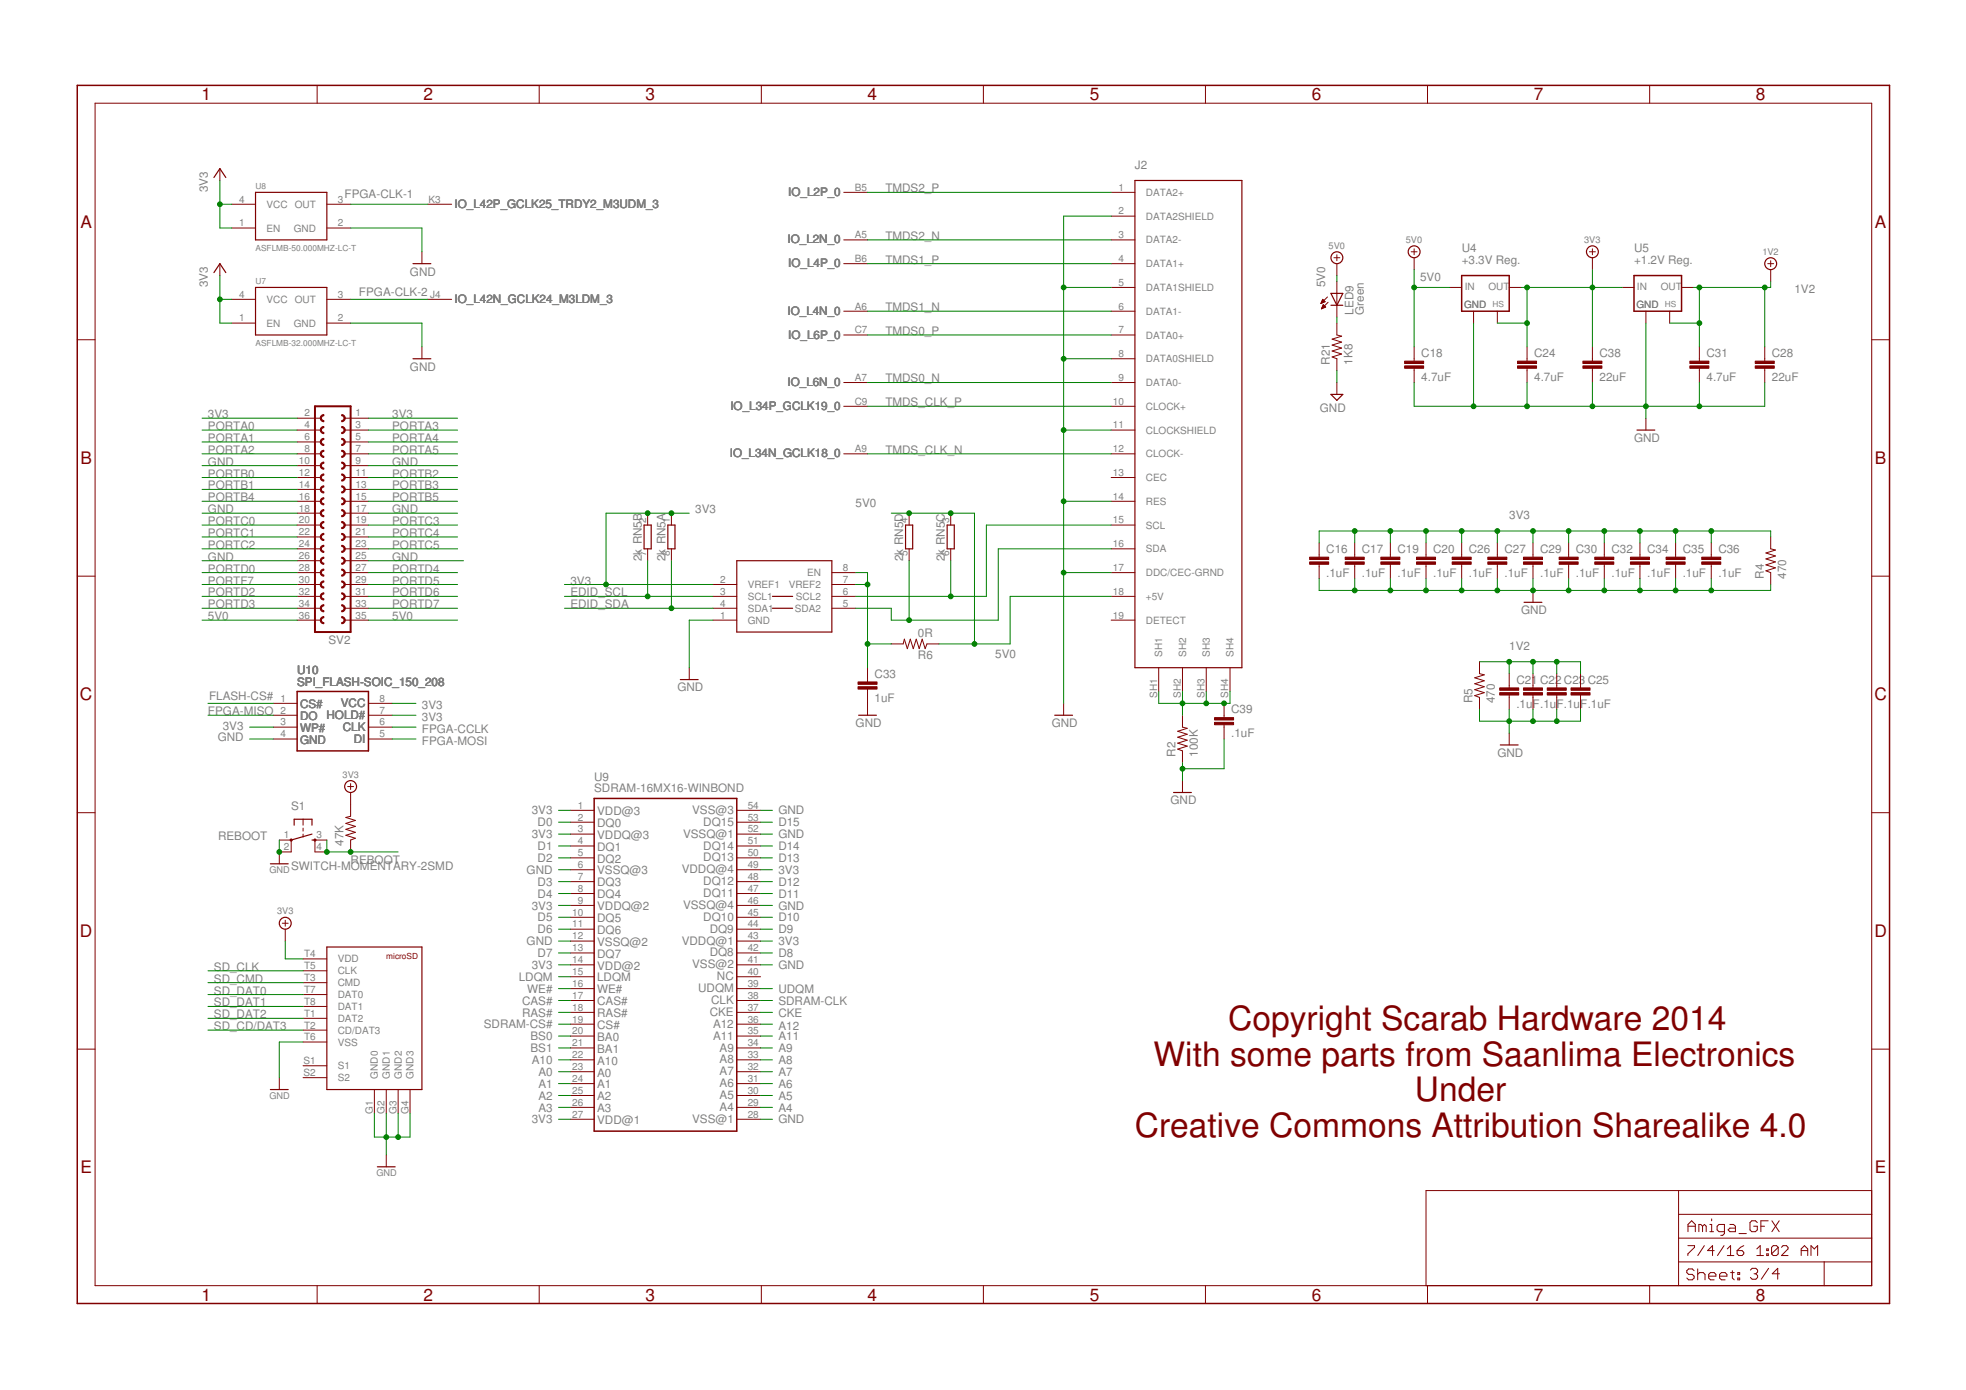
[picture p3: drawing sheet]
<svg xmlns="http://www.w3.org/2000/svg" width="420mm" height="297mm" viewBox="0 0 420 297" stroke-linecap="round" stroke-linejoin="round" font-family="sans-serif">
<defs><g id="words">
<g font-size="7.2" fill="#800000">
<text x="262.5" y="220.1">Copyright Scarab Hardware 2014</text>
<text x="246.5" y="227.8">With some parts from Saanlima Electronics</text>
<text x="302.4" y="235.4">Under</text>
<text x="242.5" y="243">Creative Commons Attribution Sharealike 4.0</text>
</g>
<g font-size="3.7" fill="#800000">
<text x="43" y="21.4">1</text>
<text x="90.5" y="21.4">2</text>
<text x="138" y="21.4">3</text>
<text x="185.4" y="21.4">4</text>
<text x="232.9" y="21.4">5</text>
<text x="280.3" y="21.4">6</text>
<text x="327.8" y="21.4">7</text>
<text x="375.3" y="21.4">8</text>
<text x="17.2" y="48.6">A</text>
<text x="400.7" y="48.6">A</text>
<text x="17.2" y="99.2">B</text>
<text x="400.7" y="99.2">B</text>
<text x="17.1" y="149.7">C</text>
<text x="400.6" y="149.7">C</text>
<text x="17.1" y="200.2">D</text>
<text x="400.6" y="200.2">D</text>
<text x="17.2" y="250.8">E</text>
<text x="400.7" y="250.8">E</text>
<text x="43" y="277.9">1</text>
<text x="90.5" y="277.9">2</text>
<text x="138" y="277.9">3</text>
<text x="185.4" y="277.9">4</text>
<text x="232.9" y="277.9">5</text>
<text x="280.3" y="277.9">6</text>
<text x="327.8" y="277.9">7</text>
<text x="375.3" y="277.9">8</text>
</g>
<g font-size="2.5" fill="#808080">
<text x="44.4" y="41.1" transform="rotate(-90 44.4 41.1)">3V3</text>
<text x="168.4" y="41.9">IO_L2P_0</text>
<text x="189.2" y="41.1">TMDS2_P</text>
<text x="242.5" y="36">J2</text>
<text x="73.7" y="42.4">FPGA-CLK-1</text>
<text x="97.1" y="44.4">IO_L42P_GCLK25_TRDY2_M3UDM_3</text>
<text x="168.3" y="52">IO_L2N_0</text>
<text x="189.2" y="51.3">TMDS2_N</text>
<text x="312.4" y="53.8">U4</text>
<text x="349.2" y="53.8">U5</text>
<text x="87.6" y="58.9">GND</text>
<text x="168.4" y="57.1">IO_L4P_0</text>
<text x="189.2" y="56.3">TMDS1_P</text>
<text x="312.4" y="56.3">+3.3V Reg.</text>
<text x="349.2" y="56.3">+1.2V Reg.</text>
<text x="44.4" y="61.4" transform="rotate(-90 44.4 61.4)">3V3</text>
<text x="76.7" y="63.2">FPGA-CLK-2</text>
<text x="97.1" y="64.7">IO_L42N_GCLK24_M3LDM_3</text>
<text x="283.2" y="61.4" transform="rotate(-90 283.2 61.4)">5V0</text>
<text x="303.5" y="60.2">5V0</text>
<text x="383.5" y="62.7">1V2</text>
<text x="168.3" y="67.3">IO_L4N_0</text>
<text x="189.2" y="66.5">TMDS1_N</text>
<text x="189.2" y="71.6">TMDS0_P</text>
<text x="289.3" y="67.3" transform="rotate(-90 289.3 67.3)">LED9</text>
<text x="291.4" y="67.3" transform="rotate(-90 291.4 67.3)">Green</text>
<text x="168.4" y="72.3">IO_L6P_0</text>
<text x="284.2" y="77.9" transform="rotate(-90 284.2 77.9)">R21</text>
<text x="289" y="77.9" transform="rotate(-90 289 77.9)">1K8</text>
<text x="303.7" y="76.3">C18</text>
<text x="327.9" y="76.3">C24</text>
<text x="341.8" y="76.3">C38</text>
<text x="364.7" y="76.3">C31</text>
<text x="378.7" y="76.3">C28</text>
<text x="87.6" y="79.2">GND</text>
<text x="168.3" y="82.5">IO_L6N_0</text>
<text x="189.2" y="81.7">TMDS0_N</text>
<text x="303.7" y="81.4">4.7uF</text>
<text x="327.9" y="81.4">4.7uF</text>
<text x="341.8" y="81.4">22uF</text>
<text x="364.7" y="81.4">4.7uF</text>
<text x="378.7" y="81.4">22uF</text>
<text x="44.4" y="89.4">3V3</text>
<text x="83.8" y="89.4">3V3</text>
<text x="156.1" y="87.6">IO_L34P_GCLK19_0</text>
<text x="189.2" y="86.8">TMDS_CLK_P</text>
<text x="282.1" y="88">GND</text>
<text x="44.4" y="94.4">PORTA1</text>
<text x="44.4" y="91.9">PORTA0</text>
<text x="83.8" y="91.9">PORTA3</text>
<text x="83.8" y="94.4">PORTA4</text>
<text x="349.2" y="94.4">GND</text>
<text x="44.4" y="99.5">GND</text>
<text x="44.4" y="97">PORTA2</text>
<text x="83.8" y="99.5">GND</text>
<text x="83.8" y="97">PORTA5</text>
<text x="156" y="97.7">IO_L34N_GCLK18_0</text>
<text x="189.2" y="97">TMDS_CLK_N</text>
<text x="44.4" y="102.1">PORTB0</text>
<text x="44.4" y="104.6">PORTB1</text>
<text x="44.4" y="107.1">PORTB4</text>
<text x="83.8" y="107.1">PORTB5</text>
<text x="83.8" y="104.6">PORTB3</text>
<text x="83.8" y="102.1">PORTB2</text>
<text x="44.4" y="109.7">GND</text>
<text x="44.4" y="112.2">PORTC0</text>
<text x="83.8" y="109.7">GND</text>
<text x="83.8" y="112.2">PORTC3</text>
<text x="148.6" y="109.7">3V3</text>
<text x="182.9" y="108.4">5V0</text>
<text x="322.5" y="110.9">3V3</text>
<text x="44.4" y="119.8">GND</text>
<text x="44.4" y="117.3">PORTC2</text>
<text x="44.4" y="114.8">PORTC1</text>
<text x="83.8" y="119.8">GND</text>
<text x="83.8" y="114.8">PORTC4</text>
<text x="83.8" y="117.3">PORTC5</text>
<text x="137.1" y="119.9" transform="rotate(-90 137.1 119.9)">2k RN5B</text>
<text x="142.2" y="119.9" transform="rotate(-90 142.2 119.9)">2k RN5A</text>
<text x="193" y="119.9" transform="rotate(-90 193 119.9)">2k RN5D</text>
<text x="201.9" y="119.9" transform="rotate(-90 201.9 119.9)">2k RN5C</text>
<text x="283.4" y="118.2">C16</text>
<text x="291.1" y="118.2">C17</text>
<text x="298.7" y="118.2">C19</text>
<text x="306.3" y="118.2">C20</text>
<text x="313.9" y="118.2">C26</text>
<text x="321.5" y="118.2">C27</text>
<text x="329.1" y="118.2">C29</text>
<text x="336.8" y="118.2">C30</text>
<text x="344.4" y="118.2">C32</text>
<text x="352" y="118.2">C34</text>
<text x="359.6" y="118.2">C35</text>
<text x="367.2" y="118.2">C36</text>
<text x="44.4" y="122.4">PORTD0</text>
<text x="44.4" y="124.9">PORTF7</text>
<text x="83.8" y="122.4">PORTD4</text>
<text x="83.8" y="124.9">PORTD5</text>
<text x="121.9" y="124.9">3V3</text>
<text x="283.4" y="123.3">.1uF</text>
<text x="291.1" y="123.3">.1uF</text>
<text x="298.7" y="123.3">.1uF</text>
<text x="306.3" y="123.3">.1uF</text>
<text x="313.9" y="123.3">.1uF</text>
<text x="321.5" y="123.3">.1uF</text>
<text x="329.1" y="123.3">.1uF</text>
<text x="336.8" y="123.3">.1uF</text>
<text x="344.4" y="123.3">.1uF</text>
<text x="352" y="123.3">.1uF</text>
<text x="359.6" y="123.3">.1uF</text>
<text x="367.2" y="123.3">.1uF</text>
<text x="376.9" y="123.6" transform="rotate(-90 376.9 123.6)">R4</text>
<text x="381.7" y="123.6" transform="rotate(-90 381.7 123.6)">470</text>
<text x="44.4" y="130">PORTD3</text>
<text x="44.4" y="127.4">PORTD2</text>
<text x="83.8" y="127.4">PORTD6</text>
<text x="83.8" y="130">PORTD7</text>
<text x="121.9" y="127.4">EDID_SCL</text>
<text x="121.9" y="130">EDID_SDA</text>
<text x="325.1" y="131.3">GND</text>
<text x="44.4" y="132.5">5V0</text>
<text x="70.2" y="137.6">SV2</text>
<text x="83.8" y="132.5">5V0</text>
<text x="196.2" y="136.1">0R</text>
<text x="63.5" y="144">U10</text>
<text x="196.2" y="140.9">R6</text>
<text x="212.7" y="140.7">5V0</text>
<text x="322.5" y="138.9">1V2</text>
<text x="44.7" y="149.5">FLASH-CS#</text>
<text x="63.5" y="146.5">SPI_FLASH-SOIC_150_208</text>
<text x="144.8" y="147.8">GND</text>
<text x="186.9" y="149.9">1uF</text>
<text x="186.9" y="144.8">C33</text>
<text x="324.1" y="146.1">C21 C22 C23 C25</text>
<text x="44.4" y="152.8">FPGA-MISO</text>
<text x="47.6" y="155.9">3V3</text>
<text x="64.1" y="151.3">CS#</text>
<text x="64.1" y="153.9">DO</text>
<text x="69.8" y="153.6">HOLD#</text>
<text x="72.8" y="151.1">VCC</text>
<text x="90.2" y="151.6">3V3</text>
<text x="90.2" y="154.1">3V3</text>
<text x="182.9" y="155.4">GND</text>
<text x="224.8" y="155.4">GND</text>
<text x="263.1" y="152.5">C39</text>
<text x="314.7" y="150.3" transform="rotate(-90 314.7 150.3)">R5</text>
<text x="319.5" y="150.3" transform="rotate(-90 319.5 150.3)">470</text>
<text x="324.1" y="151.2">.1uF.1uF.1uF.1uF</text>
<text x="46.5" y="158.4">GND</text>
<text x="64.1" y="156.4">WP#</text>
<text x="64.1" y="158.9">GND</text>
<text x="73.3" y="156.1">CLK</text>
<text x="75.6" y="158.7">DI</text>
<text x="90.2" y="156.7">FPGA-CCLK</text>
<text x="90.2" y="159.2">FPGA-MOSI</text>
<text x="251.2" y="161.7" transform="rotate(-90 251.2 161.7)">R2</text>
<text x="256" y="161.7" transform="rotate(-90 256 161.7)">100K</text>
<text x="263.1" y="157.5">.1uF</text>
<text x="320" y="161.7">GND</text>
<text x="127" y="166.8">U9</text>
<text x="62.2" y="173.2">S1</text>
<text x="127" y="169.4">SDRAM-16MX16-WINBOND</text>
<text x="147.9" y="173.9">VSS@3</text>
<text x="250.2" y="171.9">GND</text>
<text x="46.6" y="179.5">REBOOT</text>
<text x="113.7" y="174.1">3V3</text>
<text x="113.7" y="179.1">3V3</text>
<text x="114.9" y="176.6">D0</text>
<text x="127.6" y="174.2">VDD@3</text>
<text x="127.6" y="176.7">DQ0</text>
<text x="127.6" y="179.3">VDDQ@3</text>
<text x="146" y="179">VSSQ@1</text>
<text x="150.3" y="176.5">DQ15</text>
<text x="166.4" y="174.1">GND</text>
<text x="166.4" y="179.1">GND</text>
<text x="166.4" y="176.6">D15</text>
<text x="62.2" y="185.9">SWITCH-MOMENTARY-2SMD</text>
<text x="73.4" y="180.8" transform="rotate(-90 73.4 180.8)">47K</text>
<text x="74.9" y="184.6">REBOOT</text>
<text x="114.9" y="181.7">D1</text>
<text x="114.9" y="184.2">D2</text>
<text x="127.6" y="181.8">DQ1</text>
<text x="127.6" y="184.3">DQ2</text>
<text x="150.3" y="184.1">DQ13</text>
<text x="150.3" y="181.5">DQ14</text>
<text x="166.4" y="184.2">D13</text>
<text x="166.4" y="181.7">D14</text>
<text x="112.6" y="186.7">GND</text>
<text x="114.9" y="191.8">D4</text>
<text x="114.9" y="189.3">D3</text>
<text x="127.6" y="186.9">VSSQ@3</text>
<text x="127.6" y="189.4">DQ3</text>
<text x="127.6" y="192">DQ4</text>
<text x="145.7" y="186.6">VDDQ@4</text>
<text x="150.3" y="191.7">DQ11</text>
<text x="150.3" y="189.2">DQ12</text>
<text x="166.4" y="186.7">3V3</text>
<text x="166.4" y="191.8">D11</text>
<text x="166.4" y="189.3">D12</text>
<text x="113.7" y="194.4">3V3</text>
<text x="114.9" y="196.9">D5</text>
<text x="127.6" y="194.5">VDDQ@2</text>
<text x="127.6" y="197">DQ5</text>
<text x="146" y="194.2">VSSQ@4</text>
<text x="150.3" y="196.8">DQ10</text>
<text x="166.4" y="194.4">GND</text>
<text x="166.4" y="196.9">D10</text>
<text x="112.6" y="202">GND</text>
<text x="114.9" y="199.4">D6</text>
<text x="127.6" y="199.6">DQ6</text>
<text x="127.6" y="202.1">VSSQ@2</text>
<text x="145.7" y="201.9">VDDQ@1</text>
<text x="151.7" y="199.3">DQ9</text>
<text x="166.4" y="202">3V3</text>
<text x="166.4" y="199.4">D9</text>
<text x="45.7" y="207.4">SD_CLK</text>
<text x="45.7" y="210">SD_CMD</text>
<text x="110.9" y="209.6">LDQM</text>
<text x="113.7" y="207.1">3V3</text>
<text x="114.9" y="204.5">D7</text>
<text x="127.6" y="204.7">DQ7</text>
<text x="127.6" y="207.2">VDD@2</text>
<text x="127.6" y="209.7">LDQM</text>
<text x="147.9" y="206.9">VSS@2</text>
<text x="151.7" y="204.4">DQ8</text>
<text x="153.2" y="209.5">NC</text>
<text x="166.4" y="207.1">GND</text>
<text x="166.4" y="204.5">D8</text>
<text x="45.7" y="212.5">SD_DAT0</text>
<text x="45.7" y="215.1">SD_DAT1</text>
<text x="111.6" y="214.7">CAS#</text>
<text x="112.7" y="212.1">WE#</text>
<text x="127.6" y="212.3">WE#</text>
<text x="127.6" y="214.8">CAS#</text>
<text x="149.2" y="212">UDQM</text>
<text x="152" y="214.6">CLK</text>
<text x="166.4" y="214.7">SDRAM-CLK</text>
<text x="166.4" y="212.1">UDQM</text>
<text x="45.7" y="220.1">SD_CD/DAT3</text>
<text x="45.7" y="217.6">SD_DAT2</text>
<text x="103.4" y="219.8">SDRAM-CS#</text>
<text x="111.6" y="217.2">RAS#</text>
<text x="127.6" y="217.4">RAS#</text>
<text x="127.6" y="219.9">CS#</text>
<text x="151.7" y="217.1">CKE</text>
<text x="152.4" y="219.6">A12</text>
<text x="166.4" y="220.1">A12</text>
<text x="166.4" y="217.2">CKE</text>
<text x="113.4" y="224.8">BS1</text>
<text x="113.4" y="222.3">BS0</text>
<text x="113.7" y="227.4">A10</text>
<text x="127.6" y="222.4">BA0</text>
<text x="127.6" y="225">BA1</text>
<text x="127.6" y="227.5">A10</text>
<text x="152.4" y="222.2">A11</text>
<text x="153.8" y="227.3">A8</text>
<text x="153.8" y="224.7">A9</text>
<text x="166.4" y="227.4">A8</text>
<text x="166.4" y="224.8">A9</text>
<text x="166.4" y="222.3">A11</text>
<text x="115" y="229.9">A0</text>
<text x="115" y="232.5">A1</text>
<text x="127.6" y="230">A0</text>
<text x="127.6" y="232.6">A1</text>
<text x="153.8" y="232.3">A6</text>
<text x="153.8" y="229.8">A7</text>
<text x="166.4" y="232.5">A6</text>
<text x="166.4" y="229.9">A7</text>
<text x="115" y="235">A2</text>
<text x="115" y="237.5">A3</text>
<text x="127.6" y="235.1">A2</text>
<text x="127.6" y="237.7">A3</text>
<text x="147.9" y="240">VSS@1</text>
<text x="153.8" y="237.4">A4</text>
<text x="153.8" y="234.9">A5</text>
<text x="166.4" y="237.5">A4</text>
<text x="166.4" y="235">A5</text>
<text x="113.7" y="240.1">3V3</text>
<text x="127.6" y="240.2">VDD@1</text>
<text x="166.4" y="240.1">GND</text>
</g>
<g font-size="2.1" fill="#808080">
<text x="182.7" y="40.7">B5</text>
<text x="239" y="40.7">1</text>
<text x="244.9" y="41.9">DATA2+</text>
<text x="51.1" y="43.3">4</text>
<text x="56.9" y="44.4">VCC</text>
<text x="63" y="44.4">OUT</text>
<text x="72.2" y="43.3">3</text>
<text x="91.5" y="43.3">K3</text>
<text x="239" y="45.8">2</text>
<text x="244.9" y="46.9">DATA2SHIELD</text>
<text x="51.1" y="48.4">1</text>
<text x="56.9" y="49.5">EN</text>
<text x="62.8" y="49.5">GND</text>
<text x="72.2" y="48.4">2</text>
<text x="182.7" y="50.9">A5</text>
<text x="239" y="50.9">3</text>
<text x="244.9" y="52">DATA2-</text>
<text x="182.7" y="56">B6</text>
<text x="239" y="56">4</text>
<text x="244.9" y="57.1">DATA1+</text>
<text x="51.1" y="63.6">4</text>
<text x="56.9" y="64.7">VCC</text>
<text x="63" y="64.7">OUT</text>
<text x="72.2" y="63.6">3</text>
<text x="91.9" y="63.6">J4</text>
<text x="239" y="61.1">5</text>
<text x="244.9" y="62.2">DATA1SHIELD</text>
<text x="312.9" y="65.7">GND</text>
<text x="313" y="62.1">IN</text>
<text x="318.1" y="62.1">OUT</text>
<text x="349.7" y="65.7">GND</text>
<text x="349.8" y="62.1">IN</text>
<text x="354.9" y="62.1">OUT</text>
<text x="51.1" y="68.7">1</text>
<text x="56.9" y="69.8">EN</text>
<text x="62.8" y="69.8">GND</text>
<text x="72.2" y="68.7">2</text>
<text x="182.7" y="66.1">A6</text>
<text x="182.7" y="71.2">C7</text>
<text x="239" y="71.2">7</text>
<text x="239" y="66.1">6</text>
<text x="244.9" y="67.3">DATA1-</text>
<text x="239" y="76.3">8</text>
<text x="244.9" y="72.3">DATA0+</text>
<text x="244.9" y="77.4">DATA0SHIELD</text>
<text x="182.7" y="81.4">A7</text>
<text x="239" y="81.4">9</text>
<text x="244.9" y="82.5">DATA0-</text>
<text x="65.1" y="89">2</text>
<text x="76" y="89">1</text>
<text x="182.7" y="86.5">C9</text>
<text x="237.8" y="86.5">10</text>
<text x="244.9" y="87.6">CLOCK+</text>
<text x="65.1" y="91.5">4</text>
<text x="65.1" y="94.1">6</text>
<text x="76" y="91.5">3</text>
<text x="76" y="94.1">5</text>
<text x="237.8" y="91.5">11</text>
<text x="244.9" y="92.7">CLOCKSHIELD</text>
<text x="63.9" y="99.2">10</text>
<text x="63.9" y="101.7">12</text>
<text x="65.1" y="96.6">8</text>
<text x="76" y="96.6">7</text>
<text x="76" y="99.2">9</text>
<text x="76" y="101.7">11</text>
<text x="182.7" y="96.6">A9</text>
<text x="237.8" y="101.7">13</text>
<text x="237.8" y="96.6">12</text>
<text x="244.9" y="97.7">CLOCK-</text>
<text x="63.9" y="104.2">14</text>
<text x="63.9" y="106.8">16</text>
<text x="76" y="104.2">13</text>
<text x="76" y="106.8">15</text>
<text x="237.8" y="106.8">14</text>
<text x="244.9" y="102.8">CEC</text>
<text x="244.9" y="107.9">RES</text>
<text x="63.9" y="109.3">18</text>
<text x="63.9" y="111.9">20</text>
<text x="76" y="109.3">17</text>
<text x="76" y="111.9">19</text>
<text x="138.1" y="111.9" transform="rotate(-90 138.1 111.9)">2</text>
<text x="143.1" y="111.9" transform="rotate(-90 143.1 111.9)">1</text>
<text x="193.9" y="111.9" transform="rotate(-90 193.9 111.9)">4</text>
<text x="202.8" y="111.9" transform="rotate(-90 202.8 111.9)">3</text>
<text x="237.8" y="111.9">15</text>
<text x="244.9" y="113">SCL</text>
<text x="63.9" y="114.4">22</text>
<text x="63.9" y="116.9">24</text>
<text x="63.9" y="119.5">26</text>
<text x="76" y="114.4">21</text>
<text x="76" y="116.9">23</text>
<text x="76" y="119.5">25</text>
<text x="138.1" y="118.8" transform="rotate(-90 138.1 118.8)">7</text>
<text x="143.1" y="118.8" transform="rotate(-90 143.1 118.8)">8</text>
<text x="193.9" y="118.8" transform="rotate(-90 193.9 118.8)">5</text>
<text x="202.8" y="118.8" transform="rotate(-90 202.8 118.8)">6</text>
<text x="237.8" y="116.9">16</text>
<text x="244.9" y="118.1">SDA</text>
<text x="63.9" y="122">28</text>
<text x="63.9" y="124.6">30</text>
<text x="76" y="122">27</text>
<text x="76" y="124.6">29</text>
<text x="153.9" y="124.6">2</text>
<text x="159.8" y="125.7">VREF1</text>
<text x="168.6" y="125.7">VREF2</text>
<text x="172.5" y="123.1">EN</text>
<text x="180.1" y="122">8</text>
<text x="180.1" y="124.6">7</text>
<text x="237.8" y="122">17</text>
<text x="244.9" y="123.1">DDC/CEC-GRND</text>
<text x="63.9" y="127.1">32</text>
<text x="63.9" y="129.6">34</text>
<text x="76" y="127.1">31</text>
<text x="76" y="129.6">33</text>
<text x="153.9" y="127.1">3</text>
<text x="153.9" y="129.6">4</text>
<text x="159.8" y="128.2">SCL1</text>
<text x="159.8" y="130.8">SDA1</text>
<text x="169.9" y="130.8">SDA2</text>
<text x="170.1" y="128.2">SCL2</text>
<text x="180.1" y="127.1">6</text>
<text x="180.1" y="129.6">5</text>
<text x="237.8" y="127.1">18</text>
<text x="244.9" y="128.2">+5V</text>
<text x="63.9" y="132.2">36</text>
<text x="76" y="132.2">35</text>
<text x="153.9" y="132.2">1</text>
<text x="159.8" y="133.3">GND</text>
<text x="237.8" y="132.2">19</text>
<text x="244.9" y="133.3">DETECT</text>
<text x="248.4" y="140.4" transform="rotate(-90 248.4 140.4)">SH1</text>
<text x="253.5" y="140.4" transform="rotate(-90 253.5 140.4)">SH2</text>
<text x="258.5" y="140.4" transform="rotate(-90 258.5 140.4)">SH3</text>
<text x="263.6" y="140.4" transform="rotate(-90 263.6 140.4)">SH4</text>
<text x="60" y="150">1</text>
<text x="81.1" y="150">8</text>
<text x="247.3" y="149.2" transform="rotate(-90 247.3 149.2)">SH1</text>
<text x="252.3" y="149.2" transform="rotate(-90 252.3 149.2)">SH2</text>
<text x="257.4" y="149.2" transform="rotate(-90 257.4 149.2)">SH3</text>
<text x="262.5" y="149.2" transform="rotate(-90 262.5 149.2)">SH4</text>
<text x="60" y="152.5">2</text>
<text x="60" y="155">3</text>
<text x="81.1" y="155">6</text>
<text x="81.1" y="152.5">7</text>
<text x="60" y="157.6">4</text>
<text x="81.1" y="157.6">5</text>
<text x="123.5" y="172.8">1</text>
<text x="159.8" y="172.8">54</text>
<text x="60.7" y="179.2">1</text>
<text x="67.7" y="179.2">3</text>
<text x="123.5" y="175.3">2</text>
<text x="123.5" y="177.9">3</text>
<text x="159.8" y="177.9">52</text>
<text x="159.8" y="175.3">53</text>
<text x="60.7" y="181.7">2</text>
<text x="67.7" y="181.7">4</text>
<text x="123.5" y="180.4">4</text>
<text x="123.5" y="183">5</text>
<text x="123.5" y="185.5">6</text>
<text x="159.8" y="185.5">49</text>
<text x="159.8" y="183">50</text>
<text x="159.8" y="180.4">51</text>
<text x="123.5" y="188">7</text>
<text x="123.5" y="190.6">8</text>
<text x="159.8" y="190.6">47</text>
<text x="159.8" y="188">48</text>
<text x="122.3" y="195.7">10</text>
<text x="123.5" y="193.1">9</text>
<text x="159.8" y="195.7">45</text>
<text x="159.8" y="193.1">46</text>
<text x="122.3" y="198.2">11</text>
<text x="122.3" y="200.7">12</text>
<text x="122.3" y="203.3">13</text>
<text x="159.8" y="203.3">42</text>
<text x="159.8" y="200.7">43</text>
<text x="159.8" y="198.2">44</text>
<text x="65" y="204.6">T4</text>
<text x="65" y="207.1">T5</text>
<text x="65" y="209.6">T3</text>
<text x="72.2" y="205.7">VDD</text>
<text x="72.2" y="208.2">CLK</text>
<text x="122.3" y="205.8">14</text>
<text x="122.3" y="208.4">15</text>
<text x="159.8" y="208.4">40</text>
<text x="159.8" y="205.8">41</text>
<text x="65" y="212.2">T7</text>
<text x="65" y="214.7">T8</text>
<text x="72.2" y="210.7">CMD</text>
<text x="72.2" y="213.3">DAT0</text>
<text x="72.2" y="215.8">DAT1</text>
<text x="122.3" y="210.9">16</text>
<text x="122.3" y="213.4">17</text>
<text x="122.3" y="216">18</text>
<text x="159.8" y="216">37</text>
<text x="159.8" y="213.4">38</text>
<text x="159.8" y="210.9">39</text>
<text x="65" y="217.2">T1</text>
<text x="65" y="219.8">T2</text>
<text x="72.2" y="218.4">DAT2</text>
<text x="72.2" y="220.9">CD/DAT3</text>
<text x="122.3" y="218.5">19</text>
<text x="122.3" y="221.1">20</text>
<text x="159.8" y="221.1">35</text>
<text x="159.8" y="218.5">36</text>
<text x="64.9" y="227.4">S1</text>
<text x="65" y="222.3">T6</text>
<text x="72.2" y="223.4">VSS</text>
<text x="122.3" y="223.6">21</text>
<text x="122.3" y="226.1">22</text>
<text x="159.8" y="226.1">33</text>
<text x="159.8" y="223.6">34</text>
<text x="64.9" y="229.9">S2</text>
<text x="72.2" y="228.5">S1</text>
<text x="72.2" y="231.1">S2</text>
<text x="80.8" y="230.5" transform="rotate(-90 80.8 230.5)">GND0</text>
<text x="83.3" y="230.5" transform="rotate(-90 83.3 230.5)">GND1</text>
<text x="85.8" y="230.5" transform="rotate(-90 85.8 230.5)">GND2</text>
<text x="88.4" y="230.5" transform="rotate(-90 88.4 230.5)">GND3</text>
<text x="122.3" y="228.7">23</text>
<text x="122.3" y="231.2">24</text>
<text x="122.3" y="233.8">25</text>
<text x="159.8" y="233.8">30</text>
<text x="159.8" y="231.2">31</text>
<text x="159.8" y="228.7">32</text>
<text x="79.6" y="238" transform="rotate(-90 79.6 238)">G1</text>
<text x="82.2" y="238" transform="rotate(-90 82.2 238)">G2</text>
<text x="84.7" y="238" transform="rotate(-90 84.7 238)">G3</text>
<text x="87.3" y="238" transform="rotate(-90 87.3 238)">G4</text>
<text x="122.3" y="236.3">26</text>
<text x="122.3" y="238.8">27</text>
<text x="159.8" y="238.8">28</text>
<text x="159.8" y="236.3">29</text>
</g>
<g font-size="2" fill="#808080">
<text x="283.9" y="53.2">5V0</text>
<text x="300.4" y="51.9">5V0</text>
<text x="338.5" y="51.9">3V3</text>
<text x="376.6" y="54.4">1V2</text>
<text x="73.2" y="166.2">3V3</text>
<text x="57.6" y="186.6">GND</text>
<text x="59.2" y="195.4">3V3</text>
<text x="57.6" y="234.9">GND</text>
<text x="80.4" y="251.4">GND</text>
</g>
<g font-size="1.8" fill="#808080">
<text x="54.6" y="40.3">U8</text>
<text x="54.6" y="53.5">ASFLMB-50.000MHZ-LC-T</text>
<text x="54.6" y="60.7">U7</text>
<text x="319" y="65.7">HS</text>
<text x="355.8" y="65.7">HS</text>
<text x="54.6" y="73.9">ASFLMB-32.000MHZ-LC-T</text>
</g>
<text font-size="1.8" fill="#800000" x="82.5" y="204.9">microSD</text>
</g></defs>
<path d="M16.5 18.2h387.3v260.4h-387.3zM312.4 58.9h10.1v7.6h-10.1zM349.2 58.9h10.2v7.6h-10.2zM63.5 147.8h15.2v12.7h-15.2zM127 170.6h30.5v71.1h-30.5z" fill="none" stroke="#800000" stroke-width=".32"/>
<g fill="none" stroke="#800000" stroke-width=".21">
<path d="M67.8 18.2v3.9M115.2 18.2v3.9M162.7 18.2v3.9M210.2 18.2v3.9M257.6 18.2v3.9M305.1 18.2v3.9M352.6 18.2v3.9M20.3 22.1h379.7v252.6h-379.7zM47 36v2.6M47 56.3v2.6M49.5 48.7h5.1M49.5 43.6h5.1"/>
<path d="M69.8 48.7h5.1M69.8 43.6h5.1M90.2 53.8v2.5M91.4 43.6h5.1M180.3 56.3h5.1M180.3 51.3h5.1M180.3 41.1h5.1M237.5 56.3h5M237.5 51.3h5M237.5 41.1h5M237.5 46.2h5M285.1 55.1h1.2"/>
<path d="M285.7 54.4v1.3M285.7 56.3v2.6M301.6 53.8h1.3M302.2 53.2v1.2M302.2 55.1v2.5M339.7 53.8h1.3M340.3 53.2v1.2M340.3 55.1v2.5M377.8 56.3h1.3M378.4 55.7v1.3M378.4 57.6v2.6M16.5 72.6h3.8"/>
<path d="M49.5 69h5.1M49.5 64h5.1M69.8 69h5.1M69.8 64h5.1M90.2 74.1v2.6M91.4 64h5.1M180.3 66.5h5.1M180.3 71.6h5.1M237.5 61.4h5M237.5 66.5h5M237.5 71.6h5M237.5 76.7h5"/>
<path d="M282.3 64.8h.1M282.4 64.7h.3M282.4 64.6h.6M282.5 64.5h.6M282.5 65.9h.2M282.5 64.3h.5M282.5 65.8h.4M282.6 65.7h.6M282.6 64.2h.3M282.6 64.1h.2M282.6 65.5h.6M282.7 65.4h.4"/>
<path d="M282.7 64l.5 .5-.9 .4zM282.7 65.3h.3M282.8 65.2h.1M282.8 65.1l.5 .5-.9 .4zM283.7 63.5l-1.4 1.4M283.8 64.6l-1.4 1.4M285.7 60.2v7.6M285.7 69v2.6l1 .2-2 .7 2 .6-2 .6 2 .7-2 .6 2 .6-2 .7 1 .4v2.5M302.2 74.1v3.1M302.2 78.7v3M309.8 61.4h2.6M314.9 66.5v2.5"/>
<path d="M320 66.5v2.5M322.5 61.4h2.6M326.3 74.1v3.1M326.3 78.7v3M340.3 74.1v3.1M340.3 78.7v3M346.7 61.4h2.5M351.7 66.5v2.5M356.8 66.5v2.5M359.4 61.4h2.5M363.2 74.1v3.1M363.2 78.7v3"/>
<path d="M377.1 74.1v3.1M377.1 78.7v3M400 72.6h3.8M63.5 89.4h5.1M63.5 91.9h5.1M63.5 94.4h5.1M63.5 97h5.1M63.5 99.5h5.1M73.7 89.4h5M73.7 91.9h5M73.7 94.4h5M73.7 97h5"/>
<path d="M73.7 99.5h5M180.3 97h5.1M180.3 81.7h5.1M180.3 86.8h5.1M237.5 91.9h5M237.5 97h5M237.5 81.7h5M237.5 86.8h5M285.7 81.7v2.6M351.7 89.4v2.5M63.5 102h5.1M63.5 104.6h5.1"/>
<path d="M63.5 107.1h5.1M63.5 109.7h5.1M63.5 112.2h5.1M63.5 114.7h5.1M63.5 117.3h5.1M63.5 119.8h5.1M73.7 102h5M73.7 104.6h5M73.7 107.1h5M73.7 109.7h5M73.7 112.2h5M73.7 114.7h5"/>
<path d="M73.7 117.3h5M73.7 119.8h5M138.4 109.7v2.5M138.4 117.3v2.5M143.5 109.7v2.5M143.5 117.3v2.5M194.3 109.7v2.5M194.3 117.3v2.5M203.2 109.7v2.5M203.2 117.3v2.5M237.5 102h5M237.5 107.1h5"/>
<path d="M237.5 112.2h5M237.5 117.3h5M281.9 116v3.1M289.5 116v3.1M297.1 116v3.1M304.8 116v3.1M312.4 116v3.1M320 116v3.1M327.6 116v3.1M335.2 116v3.1M342.9 116v3.1M350.5 116v3.1"/>
<path d="M358.1 116v3.1M365.7 116v3.1M378.4 114.7v2.6l1 .2-2 .7 2 .6-2 .6 2 .7-2 .6 2 .6-2 .7 1 .4v2.5M16.5 123.1h3.8M63.5 122.4h5.1M63.5 124.9h5.1M63.5 127.4h5.1M63.5 130h5.1M63.5 132.5h5.1M73.7 122.4h5M73.7 124.9h5M73.7 127.4h5"/>
<path d="M73.7 130h5M73.7 132.5h5M152.4 124.9h5.1M152.4 127.4h5.1M152.4 130h5.1M152.4 132.5h5.1M177.8 122.4h5.1M177.8 124.9h5.1M177.8 127.4h5.1M177.8 130h5.1M190.5 137.6h2.5l.3-1 .6 2 .6-2 .7 2 .6-2 .6 2 .7-2 .6 2 .4-1h2.5M237.5 122.4h5"/>
<path d="M237.5 127.4h5M237.5 132.5h5M281.9 120.6v3M289.5 120.6v3M297.1 120.6v3M304.8 120.6v3M312.4 120.6v3M320 120.6v3M327.6 120.6v3M327.6 126.2v2.5M335.2 120.6v3M342.9 120.6v3"/>
<path d="M350.5 120.6v3M358.1 120.6v3M365.7 120.6v3M400 123.1h3.8M58.4 150.3h5.1M58.4 152.8h5.1M58.4 155.4h5.1M58.4 157.9h5.1M78.7 150.3h5.1M78.7 152.8h5.1M78.7 155.4h5.1M78.7 157.9h5.1"/>
<path d="M147.3 142.7v2.5M185.4 142.7v3M185.4 147.3v5.5M227.3 150.3v2.5M247.6 142.7v5.1M252.7 142.7v5.1M252.7 152.8v2.6l1 .2-2 .7 2 .6-2 .6 2 .7-2 .6 2 .6-2 .7 1 .4v2.5M257.8 142.7v5.1M261.6 150.3v3.1M261.6 154.9v3M262.9 142.7v5.1M316.2 141.4v2.6l1 .2-2 .6 2 .7-2 .6 2 .6-2 .7 2 .6-2 .7 1 .3v2.6"/>
<path d="M322.5 144v3M322.5 148.5v3.1M322.5 156.7v2.5M327.6 144v3M327.6 148.5v3.1M332.7 144v3M332.7 148.5v3.1M337.8 144v3M337.8 148.5v3.1M16.5 173.7h3.8M59.7 179.5h2.5v2.6h-2.5v2.5M64.8 175.1v1.2"/>
<path d="M64.8 177v.6M64.8 178.2v.7M69.8 179.5h-2.5v2.6h2.5M74.3 168.1h1.3M74.9 169.4v5l-1 .3 2 .6-2 .7 2 .6-2 .6 2 .7-2 .6 2 .6-1 .4v2.6M74.9 167.4v1.3M121.9 173.2h5.1M121.9 175.7h5.1M121.9 178.2h5.1M157.5 173.2h5M157.5 175.7h5M157.5 178.2h5"/>
<path d="M252.7 166.8v2.6M400 173.7h3.8M60.3 197.3h1.3M61 196.7v1.2M61 198.6v2.5M121.9 180.8h5.1M121.9 183.3h5.1M121.9 185.9h5.1M121.9 188.4h5.1M121.9 190.9h5.1M121.9 193.5h5.1M121.9 196h5.1"/>
<path d="M121.9 198.6h5.1M157.5 180.8h5M157.5 183.3h5M157.5 185.9h5M157.5 188.4h5M157.5 190.9h5M157.5 193.5h5M157.5 196h5M157.5 198.6h5M64.8 204.9h5M64.8 207.5h5M64.8 210h5"/>
<path d="M64.8 212.5h5M64.8 215.1h5M64.8 217.6h5M121.9 201.1h5.1M121.9 203.6h5.1M121.9 206.2h5.1M121.9 208.7h5.1M121.9 211.3h5.1M121.9 213.8h5.1M121.9 216.3h5.1M121.9 218.9h5.1M157.5 201.1h5"/>
<path d="M157.5 203.6h5M157.5 206.2h5M157.5 208.7h5M157.5 211.3h5M157.5 213.8h5M157.5 216.3h5M157.5 218.9h5M16.5 224.2h3.8M59.7 230.3v2.5M64.8 220.1h5M64.8 222.7h5M64.8 227.8h5"/>
<path d="M64.8 230.3h5M80 232.8v5.1M82.5 232.8v5.1M85.1 232.8v5.1M87.6 232.8v5.1M121.9 221.4h5.1M121.9 223.9h5.1M121.9 226.5h5.1M121.9 229h5.1M121.9 231.6h5.1M121.9 234.1h5.1M121.9 236.6h5.1"/>
<path d="M121.9 239.2h5.1M157.5 221.4h5M157.5 223.9h5M157.5 226.5h5M157.5 229h5M157.5 231.6h5M157.5 234.1h5M157.5 236.6h5M157.5 239.2h5M400 224.2h3.8M82.5 246.8v2.5M358.7 254.4v20.3"/>
<path d="M358.7 259.5h41.3M400 254.4h-95.2v20.3M67.8 274.7v3.9M115.2 274.7v3.9M162.7 274.7v3.9M210.2 274.7v3.9M257.6 274.7v3.9M305.1 274.7v3.9M352.6 274.7v3.9M358.7 269.7h41.3M358.7 264.6h41.3M360.7 266.2h1.4v.4l-1.4 1.3v.4"/>
<path d="M360.7 263.2v-1.5l.8-.8 .8 .8v1.5M360.7 262h1.6M362.1 271.5l-.4-.3h-.8l-.4 .3v.4l.4 .4h.8l.4 .4v.4l-.4 .4h-.8l-.4-.4M362.8 271.2v2.3M362.8 272.3l.4-.4h.8l.4 .4v1.2M363.9 262l-.4-.3h-.4v1.5M363.9 262v1.2M363.9 262l.4-.3 .3 .3v1.2M364.2 266.2l-1.4 2.1M365.2 272.7h1.5v-.4l-.4-.4h-.8l-.3 .4v.8l.3 .4h.8M365.4 261.7h.4v1.5M365.4 263.2h.8"/>
<path d="M365.8 260.5v.4M366.4 267.3h-1.5l1.1-1.1v2.1M367.5 272.7h1.6v-.4l-.4-.4h-.8l-.4 .4v.8l.4 .4h.8M368.4 266.2l-1.3 2.1M368.5 263.2h-1.1l-.4-.4v-.8l.4-.3h1.1v1.9l-.3 .4h-.5M369.1 266.9l.7-.7v2.1M369.1 268.3h1.4M369.7 261.7h.8l.4 .3v1.2h-1.2l-.4-.4 .4-.4h1.2M369.8 271.9h.8M370.2 271.5v1.6l.4 .4M371.2 267.3h1.1l.4 .3v.3l-.4 .4h-.7l-.4-.4zM371.4 271.9h.4v.4h-.4z"/>
<path d="M371.4 273.1h.4v.4h-.4zM371.6 263.6h1.6M372.7 266.2l-.7 .4-.8 .7M374.1 271.4l.4-.4h.7l.4 .4v.4l-.4 .4M374.9 272.2h.3M375.2 272.2l.4 .4v.4l-.4 .4h-.7l-.4-.4M375.5 268.3h1.4M375.5 266.9l.7-.7v2.1M375.6 261.3l-.4-.4h-.8l-.4 .4v1.5l.4 .4h.8l.4-.4v-.8h-.8M376.3 262h.8M377.6 266.9h.3v.4h-.3zM377.6 267.9h.3v.4h-.3z"/>
<path d="M377.9 260.9h-1.6v2.3M378 271l-1.6 2.4M378.7 260.9l1.5 2.3M380 266.6l-.3-.4h-.7l-.4 .4v1.3M380 266.6v1.3l-.3 .4h-.7l-.4-.4M380 266.6l-1.4 1.3M380.2 260.9l-1.5 2.3M380.3 272.2h-1.5l1.1-1.2v2.4M380.7 266.6l.4-.4h.7l.3 .4v.3l-1.4 1.4h1.4M384.9 267.3h1.4M384.9 268.3v-1.4l.7-.7 .7 .7v1.4M387 268.3v-2.1l.7 .7 .8-.7v2.1"/>
<path d="M389.8 269.7v5"/>
</g>
<g fill="none" stroke="#800000" stroke-width=".25">
<path d="M45.7 37.9l1.3-1.9 1.3 1.9M242.5 38.6h22.9v104.1h-22.9zM45.7 58.3l1.3-2 1.3 2M54.6 41.1h15.2v10.2h-15.2zM88.3 56.3h3.8M54.6 61.4h15.2v10.2h-15.2zM88.3 76.7h3.8M284.4 62.7h2.6l-1.3 2.5zM284.4 65.2h2.6M284.4 84.3h2.6l-1.3 1.3zM349.8 91.9h3.9M137.6 112.2h1.6v5.1h-1.6z"/>
<path d="M142.7 112.2h1.6v5.1h-1.6zM157.5 119.8h20.3v15.3h-20.3zM193.5 112.2h1.6v5.1h-1.6zM202.4 112.2h1.5v5.1h-1.5zM165.1 127.4h4.3M165.1 130h4.3M325.7 128.7h3.8M145.4 145.2h3.8M183.5 152.8h3.8M225.4 152.8h3.8M320.6 159.2h3.8M62.9 176.3v-1.2h3.8v1.2"/>
<path d="M66.7 179.5h.6M66.7 178.2l-4.5 1.3M250.8 169.4h3.8M57.8 184.6h3.8M69.8 202.4h20.4v30.4h-20.4zM57.8 232.8h3.8M80.6 249.3h3.9"/>
<circle cx="285.7" cy="55.1" r="1.27"/>
<circle cx="302.2" cy="53.8" r="1.27"/>
<circle cx="340.3" cy="53.8" r="1.27"/>
<circle cx="378.4" cy="56.3" r="1.27"/>
<circle cx="74.9" cy="168.1" r="1.27"/>
<circle cx="61" cy="197.3" r="1.27"/>
</g>
<g fill="none" stroke="#800000" stroke-width=".42">
<path d="M67.3 86.8h7.6v48.3h-7.6z"/>
<circle cx="62.2" cy="179.5" r=".13"/>
<circle cx="67.3" cy="179.5" r=".13"/>
</g>
<g fill="#800000" stroke="#800000" stroke-width=".21">
<path d="M279.9 120.1h4.1v.5h-4.1z"/>
<path d="M279.9 119.1h4.1v.5h-4.1z"/>
<path d="M287.5 120.1h4v.5h-4z"/>
<path d="M287.5 119.1h4v.5h-4z"/>
<path d="M295.1 120.1h4.1v.5h-4.1z"/>
<path d="M295.1 119.1h4.1v.5h-4.1z"/>
<path d="M302.7 120.1h4.1v.5h-4.1z"/>
<path d="M302.7 119.1h4.1v.5h-4.1z"/>
<path d="M320.5 148h4.1v.5h-4.1z"/>
<path d="M320.5 147h4.1v.5h-4.1z"/>
<path d="M325.6 148h4v.5h-4z"/>
<path d="M325.6 147h4v.5h-4z"/>
<path d="M330.7 148h4v.5h-4z"/>
<path d="M330.7 147h4v.5h-4z"/>
<path d="M335.7 148h4.1v.5h-4.1z"/>
<path d="M335.7 147h4.1v.5h-4.1z"/>
<path d="M310.3 120.1h4.1v.5h-4.1z"/>
<path d="M310.3 119.1h4.1v.5h-4.1z"/>
<path d="M318 120.1h4v.5h-4z"/>
<path d="M318 119.1h4v.5h-4z"/>
<path d="M325.6 120.1h4v.5h-4z"/>
<path d="M325.6 119.1h4v.5h-4z"/>
<path d="M333.2 120.1h4.1v.5h-4.1z"/>
<path d="M333.2 119.1h4.1v.5h-4.1z"/>
<path d="M340.8 120.1h4.1v.5h-4.1z"/>
<path d="M340.8 119.1h4.1v.5h-4.1z"/>
<path d="M348.4 120.1h4.1v.5h-4.1z"/>
<path d="M348.4 119.1h4.1v.5h-4.1z"/>
<path d="M356.1 120.1h4v.5h-4z"/>
<path d="M356.1 119.1h4v.5h-4z"/>
<path d="M363.7 120.1h4v.5h-4z"/>
<path d="M363.7 119.1h4v.5h-4z"/>
<path d="M300.2 78.2h4v.5h-4z"/>
<path d="M300.2 77.2h4v.5h-4z"/>
<path d="M324.3 78.2h4.1v.5h-4.1z"/>
<path d="M324.3 77.2h4.1v.5h-4.1z"/>
<path d="M361.1 78.2h4.1v.5h-4.1z"/>
<path d="M361.1 77.2h4.1v.5h-4.1z"/>
<path d="M338.3 78.2h4v.5h-4z"/>
<path d="M338.3 77.2h4v.5h-4z"/>
<path d="M375.1 78.2h4.1v.5h-4.1z"/>
<path d="M375.1 77.2h4.1v.5h-4.1z"/>
<path d="M183.4 146.7h4v.6h-4z"/>
<path d="M183.4 145.7h4v.5h-4z"/>
<path d="M259.6 154.4h4v.5h-4z"/>
<path d="M259.6 153.4h4v.5h-4z"/>
</g>
<g fill="#800000" stroke="#800000" stroke-width=".21">
<path d="M73 93.7a.76 .76 0 0 1 .8 .7 .76 .76 0 0 1-.8 .8v-.2a.51 .51 0 0 0 .5-.6 .51 .51 0 0 0-.5-.5z" fill-rule="evenodd"/>
<path d="M73 91.1a.76 .76 0 0 1 .8 .8 .76 .76 0 0 1-.8 .8v-.3a.51 .51 0 0 0 .5-.5 .51 .51 0 0 0-.5-.5z" fill-rule="evenodd"/>
<path d="M73 88.6a.76 .76 0 0 1 .8 .8 .76 .76 0 0 1-.8 .7v-.2a.51 .51 0 0 0 .5-.5 .51 .51 0 0 0-.5-.5z" fill-rule="evenodd"/>
<path d="M68.7 93.9l.5-.2v.2a.51 .51 0 0 0-.5 .5 .51 .51 0 0 0 .5 .6v.2a.77 .77 0 0 1-.7-.5 .77 .77 0 0 1 .2-.8z" fill-rule="evenodd"/>
<path d="M68.7 91.4l.5-.3v.3a.51 .51 0 0 0-.5 .5 .51 .51 0 0 0 .5 .5v.3a.77 .77 0 0 1-.7-.5 .77 .77 0 0 1 .2-.8z" fill-rule="evenodd"/>
<path d="M68.7 88.8l.5-.2v.3a.51 .51 0 0 0-.5 .5 .51 .51 0 0 0 .5 .5v.2a.77 .77 0 0 1-.7-.4 .77 .77 0 0 1 .2-.9z" fill-rule="evenodd"/>
<path d="M73 98.7a.76 .76 0 0 1 .8 .8 .76 .76 0 0 1-.8 .8v-.3a.51 .51 0 0 0 .5-.5 .51 .51 0 0 0-.5-.5z" fill-rule="evenodd"/>
<path d="M73 96.2a.76 .76 0 0 1 .8 .8 .76 .76 0 0 1-.8 .7v-.2a.51 .51 0 0 0 .5-.5 .51 .51 0 0 0-.5-.5z" fill-rule="evenodd"/>
<path d="M68.7 99l.5-.3v.3a.51 .51 0 0 0-.5 .5 .51 .51 0 0 0 .5 .5v.3a.75 .75 0 0 1-.7-.5 .75 .75 0 0 1 .2-.8z" fill-rule="evenodd"/>
<path d="M68.7 96.4l.5-.2v.3a.51 .51 0 0 0-.5 .5 .51 .51 0 0 0 .5 .5v.2a.77 .77 0 0 1-.7-.4 .77 .77 0 0 1 .2-.9z" fill-rule="evenodd"/>
<path d="M73 106.4a.76 .76 0 0 1 .8 .7 .76 .76 0 0 1-.8 .8v-.3a.51 .51 0 0 0 .5-.5 .51 .51 0 0 0-.5-.5z" fill-rule="evenodd"/>
<path d="M73 103.8a.76 .76 0 0 1 .8 .8 .76 .76 0 0 1-.8 .7v-.2a.51 .51 0 0 0 .5-.5 .51 .51 0 0 0-.5-.5z" fill-rule="evenodd"/>
<path d="M73 101.3a.76 .76 0 0 1 .8 .7 .76 .76 0 0 1-.8 .8v-.2a.51 .51 0 0 0 .5-.6 .51 .51 0 0 0-.5-.5z" fill-rule="evenodd"/>
<path d="M68.7 106.6l.5-.2v.2a.51 .51 0 0 0-.5 .5 .51 .51 0 0 0 .5 .5v.3a.75 .75 0 0 1-.7-.5 .75 .75 0 0 1 .2-.8z" fill-rule="evenodd"/>
<path d="M68.7 104.1l.5-.3v.3a.51 .51 0 0 0-.5 .5 .51 .51 0 0 0 .5 .5v.2a.75 .75 0 0 1-.7-.4 .75 .75 0 0 1 .2-.8z" fill-rule="evenodd"/>
<path d="M68.7 101.5l.5-.2v.2a.51 .51 0 0 0-.5 .5 .51 .51 0 0 0 .5 .6v.2a.75 .75 0 0 1-.7-.4 .75 .75 0 0 1 .2-.9z" fill-rule="evenodd"/>
<path d="M73 111.4a.76 .76 0 0 1 .8 .8 .76 .76 0 0 1-.8 .8v-.3a.51 .51 0 0 0 .5-.5 .51 .51 0 0 0-.5-.5z" fill-rule="evenodd"/>
<path d="M73 108.9a.76 .76 0 0 1 .8 .8 .76 .76 0 0 1-.8 .7v-.2a.51 .51 0 0 0 .5-.5 .51 .51 0 0 0-.5-.5z" fill-rule="evenodd"/>
<path d="M68.7 111.7l.5-.3v.3a.51 .51 0 0 0-.5 .5 .51 .51 0 0 0 .5 .5v.3a.75 .75 0 0 1-.7-.5 .75 .75 0 0 1 .2-.8z" fill-rule="evenodd"/>
<path d="M68.7 109.1l.5-.2v.3a.51 .51 0 0 0-.5 .5 .51 .51 0 0 0 .5 .5v.2a.75 .75 0 0 1-.7-.4 .75 .75 0 0 1 .2-.9z" fill-rule="evenodd"/>
<path d="M73 119.1a.76 .76 0 0 1 .8 .7 .76 .76 0 0 1-.8 .8v-.3a.51 .51 0 0 0 .5-.5 .51 .51 0 0 0-.5-.5z" fill-rule="evenodd"/>
<path d="M73 116.5a.76 .76 0 0 1 .8 .8 .76 .76 0 0 1-.8 .7v-.2a.51 .51 0 0 0 .5-.5 .51 .51 0 0 0-.5-.5z" fill-rule="evenodd"/>
<path d="M73 114a.76 .76 0 0 1 .8 .7 .76 .76 0 0 1-.8 .8v-.2a.51 .51 0 0 0 .5-.6 .51 .51 0 0 0-.5-.5z" fill-rule="evenodd"/>
<path d="M68.7 119.3l.5-.2v.2a.51 .51 0 0 0-.5 .5 .51 .51 0 0 0 .5 .5v.3a.75 .75 0 0 1-.7-.5 .75 .75 0 0 1 .2-.8z" fill-rule="evenodd"/>
<path d="M68.7 116.8l.5-.3v.3a.51 .51 0 0 0-.5 .5 .51 .51 0 0 0 .5 .5v.2a.75 .75 0 0 1-.7-.4 .75 .75 0 0 1 .2-.8z" fill-rule="evenodd"/>
<path d="M68.7 114.2l.5-.2v.2a.51 .51 0 0 0-.5 .5 .51 .51 0 0 0 .5 .6v.2a.75 .75 0 0 1-.7-.4 .75 .75 0 0 1 .2-.9z" fill-rule="evenodd"/>
<path d="M73 124.1a.76 .76 0 0 1 .8 .8 .76 .76 0 0 1-.8 .8v-.3a.51 .51 0 0 0 .5-.5 .51 .51 0 0 0-.5-.5z" fill-rule="evenodd"/>
<path d="M73 121.6a.76 .76 0 0 1 .8 .8 .76 .76 0 0 1-.8 .7v-.2a.51 .51 0 0 0 .5-.5 .51 .51 0 0 0-.5-.5z" fill-rule="evenodd"/>
<path d="M68.7 124.4l.5-.3v.3a.51 .51 0 0 0-.5 .5 .51 .51 0 0 0 .5 .5v.3a.75 .75 0 0 1-.7-.5 .75 .75 0 0 1 .2-.8z" fill-rule="evenodd"/>
<path d="M68.7 121.8l.5-.2v.3a.51 .51 0 0 0-.5 .5 .51 .51 0 0 0 .5 .5v.2a.75 .75 0 0 1-.7-.4 .75 .75 0 0 1 .2-.9z" fill-rule="evenodd"/>
<path d="M73 129.2a.76 .76 0 0 1 .8 .8 .76 .76 0 0 1-.8 .7v-.2a.51 .51 0 0 0 .5-.5 .51 .51 0 0 0-.5-.5z" fill-rule="evenodd"/>
<path d="M73 126.7a.76 .76 0 0 1 .8 .7 .76 .76 0 0 1-.8 .8v-.2a.51 .51 0 0 0 .5-.6 .51 .51 0 0 0-.5-.5z" fill-rule="evenodd"/>
<path d="M68.7 129.4l.5-.2v.3a.51 .51 0 0 0-.5 .5 .51 .51 0 0 0 .5 .5v.2a.76 .76 0 0 1-.7-.4 .76 .76 0 0 1 .2-.9z" fill-rule="evenodd"/>
<path d="M68.7 126.9l.5-.2v.2a.51 .51 0 0 0-.5 .5 .51 .51 0 0 0 .5 .6v.2a.76 .76 0 0 1-.7-.5 .76 .76 0 0 1 .2-.8z" fill-rule="evenodd"/>
<path d="M73 131.8a.76 .76 0 0 1 .8 .7 .76 .76 0 0 1-.8 .8v-.3a.51 .51 0 0 0 .5-.5 .51 .51 0 0 0-.5-.5z" fill-rule="evenodd"/>
<path d="M68.7 132l.5-.2v.2a.51 .51 0 0 0-.5 .5 .51 .51 0 0 0 .5 .5v.3a.76 .76 0 0 1-.7-.5 .76 .76 0 0 1 .2-.8z" fill-rule="evenodd"/>
</g>
<g fill="none" stroke="#008000" stroke-width=".21">
<path d="M47 38.6v10.1h2.5M47 58.9v10.1h2.5M47 43.6h2.5M74.9 48.7h15.3v5.1M74.9 43.6h16.5M185.4 41.1h52.1M185.4 51.3h52.1M185.4 56.3h52.1M237.5 46.2h-10.2v104.1M285.7 58.9v1.3M302.2 57.6v16.5M340.3 57.6v16.5"/>
<path d="M47 64h2.5M74.9 69h15.3v5.1M74.9 64h16.5M185.4 66.5h52.1M185.4 71.6h52.1M227.3 61.4h10.2M227.3 76.7h10.2M285.7 67.8v1.2M285.7 79.2v2.5M302.2 61.4h7.6M314.9 69v17.8M320 69h6.3"/>
<path d="M325.1 61.4h21.6M326.3 61.4v12.7M351.7 69v20.4M356.8 69h6.4M363.2 61.4v12.7M377.1 61.4v12.7M378.4 60.2v1.2h-16.5M43.2 99.5h20.3M43.2 91.9h20.3M43.2 89.4h20.3M43.2 97h20.3M43.2 94.4h20.3"/>
<path d="M78.7 99.5h19.1M78.7 91.9h19.1M78.7 89.4h19.1M78.7 97h19.1M78.7 94.4h19.1M185.4 86.8h52.1M185.4 97h52.1M185.4 81.7h52.1M227.3 91.9h10.2M302.2 81.7v5.1h74.9v-5.1M326.3 81.7v5.1M340.3 81.7v5.1"/>
<path d="M363.2 81.7v5.1M43.2 109.7h20.3M43.2 119.8h20.3M43.2 107.1h20.3M43.2 104.6h20.3M43.2 112.2h20.3M43.2 114.7h20.3M43.2 117.3h20.3M43.2 102h20.3M78.7 109.7h19.1M78.7 119.8h20.4M78.7 107.1h19.1"/>
<path d="M78.7 104.6h19.1M78.7 112.2h19.1M78.7 114.7h19.1M78.7 117.3h19.1M78.7 102h19.1M138.4 119.8v7.6M143.5 119.8v10.2M147.3 109.7h-17.8v15.2M190.5 109.7h17.8v27.9M194.3 119.8v12.7M203.2 119.8v7.6M227.3 107.1h10.2"/>
<path d="M237.5 117.3h-24.2v15.2h-22.8v-2.5h-7.6M237.5 112.2h-26.7v15.2h-27.9M289.5 113.5v2.5M297.1 113.5v2.5M304.8 113.5v2.5M312.4 113.5v2.5M320 113.5v2.5M327.6 113.5v2.5M335.2 113.5v2.5M342.9 113.5v2.5M350.5 113.5v2.5M358.1 113.5v2.5"/>
<path d="M365.7 113.5v2.5M378.4 114.7v-1.2h-96.5v2.5M43.2 122.4h20.3M43.2 132.5h20.3M43.2 124.9h20.3M43.2 127.4h20.3M43.2 130h20.3M78.7 122.4h19.1M78.7 132.5h19.1M78.7 124.9h19.1M78.7 127.4h19.1M78.7 130h19.1"/>
<path d="M120.6 124.9h31.8M120.6 127.4h31.8M120.6 130h31.8M152.4 132.5h-5.1v10.2M182.9 122.4h2.5v20.3M182.9 124.9h2.5M185.4 137.6h5.1M227.3 122.4h10.2M237.5 127.4h-21.6v10.2h-15.3M281.9 123.6v2.6h96.5v-1.3M289.5 123.6v2.6M297.1 123.6v2.6"/>
<path d="M304.8 123.6v2.6M312.4 123.6v2.6M320 123.6v2.6M327.6 123.6v2.6M335.2 123.6v2.6M342.9 123.6v2.6M350.5 123.6v2.6M358.1 123.6v2.6M365.7 123.6v2.6M44.4 150.3h14M44.4 152.8h14M53.3 157.9h5.1"/>
<path d="M53.3 155.4h5.1M83.8 157.9h5.1M83.8 155.4h5.1M83.8 150.3h5.1M83.8 152.8h5.1M247.6 147.8v2.5h15.3v-2.5M252.7 147.8v5M257.8 147.8v2.5M261.6 157.9v6.4h-8.9M316.2 141.4h21.6v2.6M316.2 151.6v2.5h21.6v-2.5M322.5 141.4v2.6"/>
<path d="M322.5 151.6v5.1M327.6 141.4v2.6M327.6 151.6v2.5M332.7 141.4v2.6M332.7 151.6v2.5M59.7 179.5v2.6M69.8 179.5v2.6h15.3M119.4 173.2h2.5M119.4 178.2h2.5M119.4 175.7h2.5M162.5 173.2h2.6M162.5 178.2h2.6"/>
<path d="M162.5 175.7h2.6M252.7 163v3.8M119.4 185.9h2.5M119.4 193.5h2.5M119.4 190.9h2.5M119.4 196h2.5M119.4 198.6h2.5M119.4 180.8h2.5M119.4 183.3h2.5M119.4 188.4h2.5M162.5 185.9h2.6M162.5 193.5h2.6"/>
<path d="M162.5 190.9h2.6M162.5 196h2.6M162.5 198.6h2.6M162.5 180.8h2.6M162.5 183.3h2.6M162.5 188.4h2.6M44.4 207.5h20.4M44.4 210h20.4M44.4 212.5h20.4M44.4 215.1h20.4M44.4 217.6h20.4M61 201.1v3.8h3.8"/>
<path d="M119.4 206.2h2.5M119.4 201.1h2.5M119.4 203.6h2.5M119.4 218.9h2.5M119.4 216.3h2.5M119.4 213.8h2.5M119.4 211.3h2.5M119.4 208.7h2.5M162.5 206.2h2.6M162.5 201.1h2.6M162.5 203.6h2.6M162.5 218.9h2.6"/>
<path d="M162.5 216.3h2.6M162.5 213.8h2.6M162.5 211.3h2.6M44.4 220.1h20.4M64.8 222.7h-5.1v7.6M80 237.9v5.1h7.6v-5.1M82.5 237.9v8.9M85.1 237.9v5.1M119.4 239.2h2.5M119.4 229h2.5M119.4 231.6h2.5M119.4 234.1h2.5"/>
<path d="M119.4 236.6h2.5M119.4 226.5h2.5M119.4 223.9h2.5M119.4 221.4h2.5M162.5 239.2h2.6M162.5 229h2.6M162.5 231.6h2.6M162.5 234.1h2.6M162.5 236.6h2.6M162.5 226.5h2.6M162.5 223.9h2.6M162.5 221.4h2.6"/>
</g>
<g fill="#008000" stroke="#008000" stroke-width=".21">
<circle cx="59.7" cy="182.1" r=".51"/>
<circle cx="82.5" cy="243" r=".51"/>
<circle cx="85.1" cy="243" r=".51"/>
<circle cx="335.2" cy="126.2" r=".51"/>
<circle cx="342.9" cy="126.2" r=".51"/>
<circle cx="350.5" cy="126.2" r=".51"/>
<circle cx="358.1" cy="126.2" r=".51"/>
<circle cx="289.5" cy="126.2" r=".51"/>
<circle cx="297.1" cy="126.2" r=".51"/>
<circle cx="304.8" cy="126.2" r=".51"/>
<circle cx="312.4" cy="126.2" r=".51"/>
<circle cx="320" cy="126.2" r=".51"/>
<circle cx="327.6" cy="126.2" r=".51"/>
<circle cx="365.7" cy="126.2" r=".51"/>
<circle cx="327.6" cy="154.1" r=".51"/>
<circle cx="332.7" cy="154.1" r=".51"/>
<circle cx="322.5" cy="154.1" r=".51"/>
<circle cx="351.7" cy="86.8" r=".51"/>
<circle cx="314.9" cy="86.8" r=".51"/>
<circle cx="363.2" cy="86.8" r=".51"/>
<circle cx="340.3" cy="86.8" r=".51"/>
<circle cx="326.3" cy="86.8" r=".51"/>
<circle cx="227.3" cy="61.4" r=".51"/>
<circle cx="227.3" cy="76.7" r=".51"/>
<circle cx="227.3" cy="91.9" r=".51"/>
<circle cx="227.3" cy="107.1" r=".51"/>
<circle cx="227.3" cy="122.4" r=".51"/>
<circle cx="252.7" cy="164.3" r=".51"/>
<circle cx="289.5" cy="113.5" r=".51"/>
<circle cx="297.1" cy="113.5" r=".51"/>
<circle cx="304.8" cy="113.5" r=".51"/>
<circle cx="312.4" cy="113.5" r=".51"/>
<circle cx="358.1" cy="113.5" r=".51"/>
<circle cx="350.5" cy="113.5" r=".51"/>
<circle cx="342.9" cy="113.5" r=".51"/>
<circle cx="335.2" cy="113.5" r=".51"/>
<circle cx="327.6" cy="113.5" r=".51"/>
<circle cx="320" cy="113.5" r=".51"/>
<circle cx="365.7" cy="113.5" r=".51"/>
<circle cx="326.3" cy="61.4" r=".51"/>
<circle cx="340.3" cy="61.4" r=".51"/>
<circle cx="326.3" cy="69" r=".51"/>
<circle cx="47" cy="43.6" r=".51"/>
<circle cx="47" cy="64" r=".51"/>
<circle cx="129.5" cy="124.9" r=".51"/>
<circle cx="138.4" cy="109.7" r=".51"/>
<circle cx="143.5" cy="109.7" r=".51"/>
<circle cx="302.2" cy="61.4" r=".51"/>
<circle cx="208.3" cy="137.6" r=".51"/>
<circle cx="194.3" cy="109.7" r=".51"/>
<circle cx="203.2" cy="109.7" r=".51"/>
<circle cx="74.9" cy="182.1" r=".51"/>
<circle cx="69.8" cy="182.1" r=".51"/>
<circle cx="327.6" cy="141.4" r=".51"/>
<circle cx="332.7" cy="141.4" r=".51"/>
<circle cx="322.5" cy="141.4" r=".51"/>
<circle cx="363.2" cy="61.4" r=".51"/>
<circle cx="377.1" cy="61.4" r=".51"/>
<circle cx="363.2" cy="69" r=".51"/>
<circle cx="203.2" cy="127.4" r=".51"/>
<circle cx="194.3" cy="132.5" r=".51"/>
<circle cx="138.4" cy="127.4" r=".51"/>
<circle cx="143.5" cy="130" r=".51"/>
<circle cx="185.4" cy="137.6" r=".51"/>
<circle cx="185.4" cy="124.9" r=".51"/>
<circle cx="252.7" cy="150.3" r=".51"/>
<circle cx="257.8" cy="150.3" r=".51"/>
<circle cx="261.6" cy="150.3" r=".51"/>
</g>
<use href="#words"/>
</svg>
